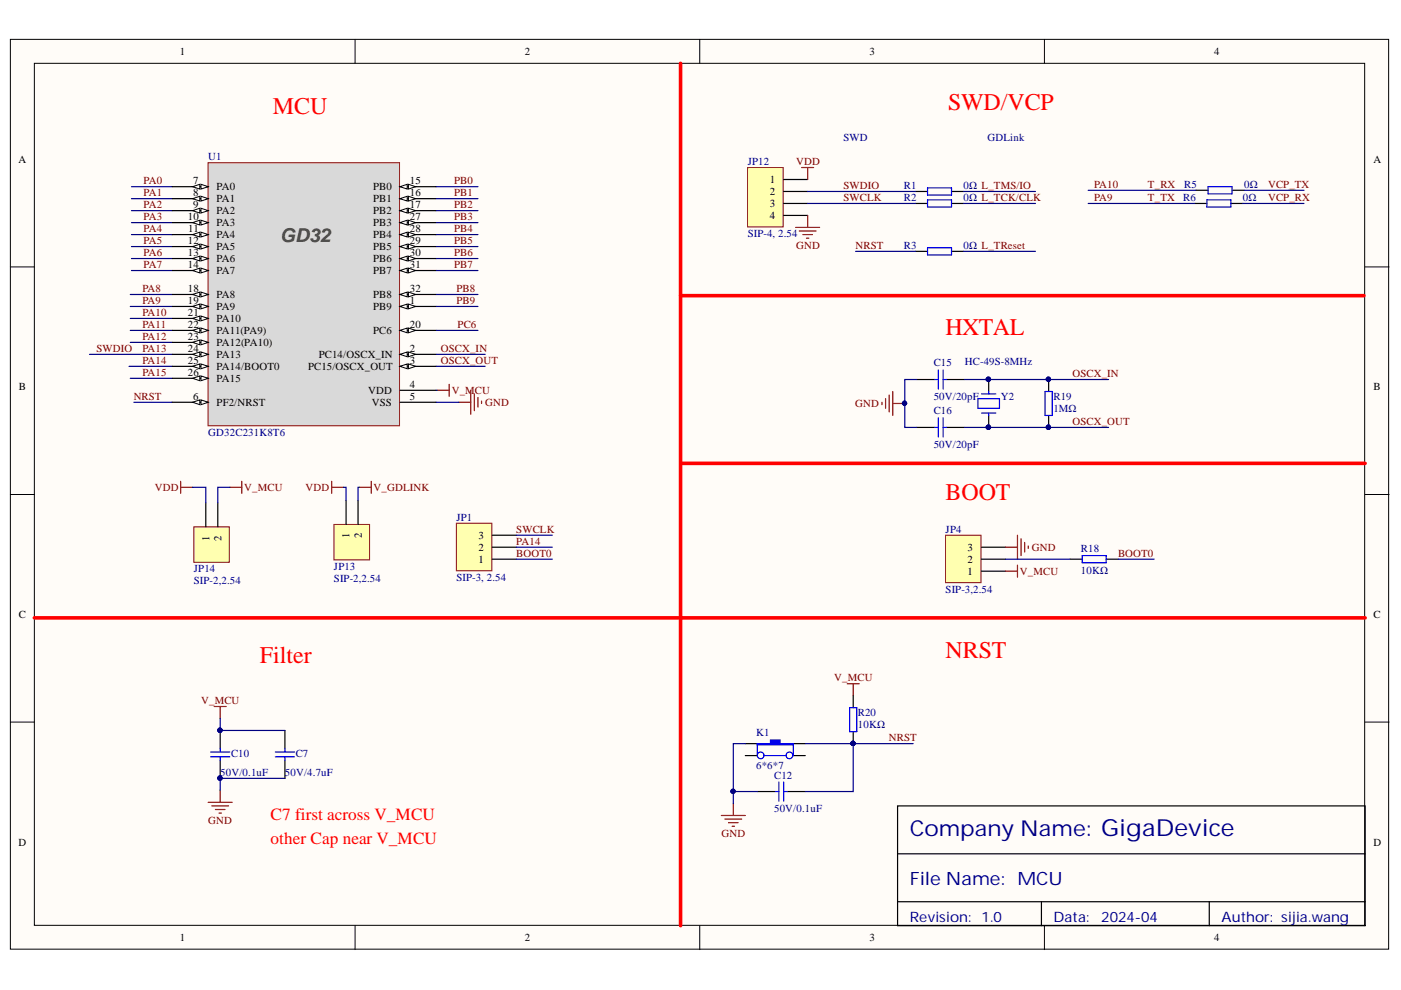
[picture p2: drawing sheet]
<svg xmlns="http://www.w3.org/2000/svg" width="297mm" height="210mm" viewBox="0 0 297 210" stroke-linecap="round" stroke-linejoin="round" font-family="sans-serif">
<defs><g id="words">
<g font-size="5.1" fill="#f00">
<text x="201" y="23.2">SWD/VCP</text>
<text x="57.9" y="24.3">MCU</text>
<text x="200.5" y="71">HXTAL</text>
<text x="200.5" y="106.1">BOOT</text>
<text x="55.1" y="140.6">Filter</text>
<text x="200.5" y="139.6">NRST</text>
</g>
<text font-size="4.6" fill="#000080" x="192.9" y="177.3">Company Name: GigaDevice</text>
<text font-size="4.1" fill="#434343" x="59.4" y="51.4">GD32</text>
<text font-size="3.9" fill="#000080" x="192.9" y="187.7">File Name: MCU</text>
<g font-size="3.6" fill="#f00">
<text x="57.4" y="173.9">C7 first across V_MCU</text>
<text x="57.4" y="178.9">other Cap near V_MCU</text>
</g>
<g font-size="3" fill="#000080">
<text x="192.9" y="195.4">Revision: 1.0</text>
<text x="223.3" y="195.4">Data:</text>
<text x="233.5" y="195.4">2024-04</text>
<text x="259" y="195.4">Author: sijia.wang</text>
</g>
<g font-size="2.3">
<text x="38.2" y="11.7">1</text>
<text x="111.2" y="11.7">2</text>
<text x="184.3" y="11.7">3</text>
<text x="257.4" y="11.7">4</text>
<text x="3.9" y="34.5">A</text>
<text x="291.2" y="34.5">A</text>
<text x="40.9" y="39">7</text>
<text x="40.9" y="41.6">8</text>
<text x="45.9" y="40.3">PA0</text>
<text x="79.1" y="40.3">PB0</text>
<text x="86.9" y="39">15</text>
<text x="86.9" y="41.6">16</text>
<text x="163.2" y="38.8">1</text>
<text x="163.2" y="41.3">2</text>
<text x="39.8" y="46.7">10</text>
<text x="40.9" y="44.2">9</text>
<text x="45.9" y="42.9">PA1</text>
<text x="45.9" y="45.5">PA2</text>
<text x="79.1" y="42.9">PB1</text>
<text x="79.1" y="45.5">PB2</text>
<text x="86.9" y="46.7">27</text>
<text x="86.9" y="44.2">17</text>
<text x="163.2" y="44">3</text>
<text x="163.2" y="46.5">4</text>
<text x="39.8" y="51.8">12</text>
<text x="39.9" y="49.3">11</text>
<text x="45.9" y="48">PA3</text>
<text x="45.9" y="50.5">PA4</text>
<text x="45.9" y="53.1">PA5</text>
<text x="79.1" y="48">PB3</text>
<text x="79.1" y="50.5">PB4</text>
<text x="79.1" y="53.1">PB5</text>
<text x="86.9" y="49.3">28</text>
<text x="86.9" y="51.8">29</text>
<text x="39.8" y="54.3">13</text>
<text x="39.8" y="56.9">14</text>
<text x="45.9" y="55.6">PA6</text>
<text x="45.9" y="58.2">PA7</text>
<text x="79.1" y="58.2">PB7</text>
<text x="79.1" y="55.6">PB6</text>
<text x="86.9" y="56.9">31</text>
<text x="86.9" y="54.3">30</text>
<text x="39.8" y="64.5">19</text>
<text x="39.8" y="62">18</text>
<text x="45.9" y="65.8">PA9</text>
<text x="45.9" y="63.2">PA8</text>
<text x="79.1" y="65.8">PB9</text>
<text x="79.1" y="63.2">PB8</text>
<text x="86.9" y="64.5">1</text>
<text x="86.9" y="62">32</text>
<text x="39.8" y="67">21</text>
<text x="39.8" y="69.6">22</text>
<text x="45.9" y="68.3">PA10</text>
<text x="45.9" y="70.8">PA11(PA9)</text>
<text x="79.1" y="70.8">PC6</text>
<text x="86.9" y="69.6">20</text>
<text x="39.8" y="72.1">23</text>
<text x="39.8" y="74.6">24</text>
<text x="39.8" y="77.2">25</text>
<text x="45.9" y="73.4">PA12(PA10)</text>
<text x="45.9" y="75.9">PA13</text>
<text x="67.6" y="75.9">PC14/OSCX_IN</text>
<text x="86.9" y="74.6">2</text>
<text x="86.9" y="77.2">3</text>
<text x="4" y="82.8">B</text>
<text x="39.8" y="79.7">26</text>
<text x="45.9" y="78.4">PA14/BOOT0</text>
<text x="45.9" y="81">PA15</text>
<text x="65.3" y="78.4">PC15/OSCX_OUT</text>
<text x="78.1" y="83.5">VDD</text>
<text x="86.9" y="82.2">4</text>
<text x="291.2" y="82.8">B</text>
<text x="40.9" y="84.8">6</text>
<text x="45.9" y="86">PF2/NRST</text>
<text x="78.8" y="86">VSS</text>
<text x="86.9" y="84.8">5</text>
<text x="44.4" y="114.6" transform="rotate(-90 44.4 114.6)">1</text>
<text x="47" y="114.6" transform="rotate(-90 47 114.6)">2</text>
<text x="74.1" y="114.1" transform="rotate(-90 74.1 114.1)">1</text>
<text x="76.7" y="114.1" transform="rotate(-90 76.7 114.1)">2</text>
<text x="101.4" y="119.4">1</text>
<text x="101.4" y="116.8">2</text>
<text x="101.4" y="114.3">3</text>
<text x="205.2" y="119.4">2</text>
<text x="205.2" y="116.8">3</text>
<text x="205.2" y="121.9">1</text>
<text x="4" y="131">C</text>
<text x="291.2" y="131">C</text>
<text x="3.9" y="179.3">D</text>
<text x="291.2" y="179.3">D</text>
<text x="38.2" y="199.6">1</text>
<text x="111.2" y="199.6">2</text>
<text x="184.3" y="199.6">3</text>
<text x="257.4" y="199.6">4</text>
</g>
<g font-size="2.3" fill="#000080">
<text x="178.8" y="29.9">SWD</text>
<text x="209.4" y="29.9">GDLink</text>
<text x="44.2" y="34">U1</text>
<text x="158.5" y="35">JP12</text>
<text x="191.6" y="40.1">R1</text>
<text x="204.3" y="40.1">0Ω L_TMS/IO</text>
<text x="251.1" y="39.8">R5</text>
<text x="263.8" y="39.8">0Ω</text>
<text x="191.6" y="42.6">R2</text>
<text x="204.3" y="42.6">0Ω L_TCK/CLK</text>
<text x="250.8" y="42.6">R6</text>
<text x="263.5" y="42.6">0Ω</text>
<text x="158.5" y="50.3">SIP-4, 2.54</text>
<text x="191.6" y="52.8">R3</text>
<text x="204.3" y="52.8">0Ω L_TReset</text>
<text x="198" y="77.7">C15</text>
<text x="204.6" y="77.4">HC-49S-8MHz</text>
<text x="198" y="84.8">50V/20pF</text>
<text x="198" y="87.8">C16</text>
<text x="212.2" y="84.8">Y2</text>
<text x="223.3" y="84.8">R19</text>
<text x="223.3" y="87.3">1MΩ</text>
<text x="44.2" y="92.4">GD32C231K8T6</text>
<text x="198" y="94.9">50V/20pF</text>
<text x="96.8" y="110.5">JP1</text>
<text x="200.5" y="113">JP4</text>
<text x="229.2" y="117.1">R18</text>
<text x="41.1" y="121.4">JP14</text>
<text x="41.1" y="123.9">SIP-2,2.54</text>
<text x="70.8" y="120.9">JP13</text>
<text x="70.8" y="123.4">SIP-2,2.54</text>
<text x="96.8" y="123.2">SIP-3, 2.54</text>
<text x="200.5" y="125.7">SIP-3,2.54</text>
<text x="229.2" y="121.6">10KΩ</text>
<text x="181.9" y="151.8">R20</text>
<text x="181.9" y="154.3">10KΩ</text>
<text x="49" y="160.4">C10</text>
<text x="62.7" y="160.4">C7</text>
<text x="160.3" y="156.1">K1</text>
<text x="46.7" y="164.6">50V/0.1uF</text>
<text x="60.4" y="164.6">50V/4.7uF</text>
<text x="160.3" y="163.1">6*6*7</text>
<text x="164.1" y="165.1">C12</text>
<text x="164.1" y="172.2">50V/0.1uF</text>
</g>
<g font-size="2.3" fill="#800000">
<text x="168.8" y="35">VDD</text>
<text x="30.5" y="39">PA0</text>
<text x="30.5" y="41.6">PA1</text>
<text x="96.3" y="41.6">PB1</text>
<text x="96.3" y="39">PB0</text>
<text x="178.8" y="40.1">SWDIO</text>
<text x="232" y="39.8">PA10</text>
<text x="243.4" y="39.8">T_RX</text>
<text x="268.9" y="39.8">VCP_TX</text>
<text x="30.5" y="46.7">PA3</text>
<text x="30.5" y="44.2">PA2</text>
<text x="96.3" y="46.7">PB3</text>
<text x="96.3" y="44.2">PB2</text>
<text x="178.8" y="42.6">SWCLK</text>
<text x="232" y="42.6">PA9</text>
<text x="243.4" y="42.6">T_TX</text>
<text x="268.9" y="42.6">VCP_RX</text>
<text x="30.5" y="51.8">PA5</text>
<text x="30.5" y="49.3">PA4</text>
<text x="96.3" y="49.3">PB4</text>
<text x="96.3" y="51.8">PB5</text>
<text x="168.8" y="52.8">GND</text>
<text x="181.4" y="52.8">NRST</text>
<text x="30.5" y="56.9">PA7</text>
<text x="30.5" y="54.3">PA6</text>
<text x="96.3" y="54.3">PB6</text>
<text x="96.3" y="56.9">PB7</text>
<text x="30.2" y="64.5">PA9</text>
<text x="30.2" y="62">PA8</text>
<text x="96.8" y="62">PB8</text>
<text x="96.8" y="64.5">PB9</text>
<text x="30.2" y="69.6">PA11</text>
<text x="30.2" y="67">PA10</text>
<text x="97" y="69.6">PC6</text>
<text x="20.5" y="74.6">SWDIO</text>
<text x="30.2" y="74.6">PA13</text>
<text x="30.2" y="72.1">PA12</text>
<text x="30.2" y="77.2">PA14</text>
<text x="93.5" y="74.6">OSCX_IN</text>
<text x="93.5" y="77.2">OSCX_OUT</text>
<text x="30.2" y="79.7">PA15</text>
<text x="95.8" y="83.5">V_MCU</text>
<text x="227.4" y="80">OSCX_IN</text>
<text x="28.3" y="84.8">NRST</text>
<text x="102.9" y="86">GND</text>
<text x="181.3" y="86.3">GND</text>
<text x="227.4" y="90.1">OSCX_OUT</text>
<text x="32.8" y="104.1">VDD</text>
<text x="51.8" y="104.1">V_MCU</text>
<text x="64.8" y="104.1">VDD</text>
<text x="79.2" y="104.1">V_GDLINK</text>
<text x="109.5" y="113">SWCLK</text>
<text x="109.5" y="115.5">PA14</text>
<text x="109.5" y="118.1">BOOT0</text>
<text x="218.8" y="116.8">GND</text>
<text x="237" y="118.1">BOOT0</text>
<text x="216.2" y="121.9">V_MCU</text>
<text x="42.6" y="149.3">V_MCU</text>
<text x="176.9" y="144.5">V_MCU</text>
<text x="188.5" y="157.1">NRST</text>
<text x="44.2" y="174.7">GND</text>
<text x="153" y="177.5">GND</text>
</g>
</g></defs>
<g fill="#fffcf8" stroke="#000" stroke-width=".21">
<path d="M2.2 8.3h292.2v192.9h-292.2z"/>
<path d="M7.3 13.4h282v182.8h-282z"/>
</g>
<path d="M75.3 8.3v5.1M148.4 8.3v5.1M221.4 8.3v5.1M2.2 56.6h5.1M289.4 56.6h5.1M2.2 104.8h5.1M289.4 104.8h5.1M2.2 153.1h5.1M289.4 153.1h5.1M75.3 196.3v5M148.4 196.3v5M221.4 196.3v5" fill="none" stroke="#000" stroke-width=".21"/>
<g fill="none" stroke="#000" stroke-width=".25">
<path d="M194.4 80.5h3.8M194.4 90.6h3.8M200.7 80.5h3.8M200.7 90.6h3.8M209.6 80.5v2.5M209.6 88.1v2.5M222.3 80.5v2.5M222.3 88.1v2.5M158 157.7h2.6M168.2 157.7h2.5M190.3 170.9h99.1v25.4h-99.1zM190.3 181h99.1"/>
<path d="M190.3 191.2h99.1M220.8 191.2v5.1M256.4 191.2v5.1"/>
</g>
<g fill="none" stroke="#00f" stroke-width=".25">
<path d="M198.9 78.4v4.1M200 78.4v4.1M198.2 80.5h.7M198.2 90.6h.7M198.9 88.6v4.1M200 80.5h.7M200 88.6v4.1M200 90.6h.7M207.3 84.5h4.6v2.1h-4.6zM208.1 83.5h3M208.1 87.6h3M209.6 83v.5"/>
<path d="M209.6 87.6v.5M221.6 83h1.5v5.1h-1.5z"/>
</g>
<g fill="#000080" stroke="#000080" stroke-width=".21">
<circle cx="209.6" cy="90.6" r=".47"/>
<circle cx="209.6" cy="80.4" r=".46"/>
<circle cx="222.3" cy="90.6" r=".46"/>
<circle cx="222.3" cy="80.4" r=".46"/>
<circle cx="191.8" cy="85.5" r=".46"/>
</g>
<path d="M187 85.3v.5M187.8 84.5v2.1M188.5 83.8v3.5M189.3 83v5.1M189.3 85.5h2.5" fill="none" stroke="#800000" stroke-width=".25"/>
<path d="M160.6 157.7h2.8v-.8h2v.8h2.8v.2h-7.6z" fill-rule="evenodd" fill="#00f"/>
<g fill="none" stroke="#00f" stroke-width=".25">
<path d="M229.4 117.8h5.1v1.5h-5.1zM160.6 157.7h2.8v-.8h2v.8h2.8v.2h-7.6zM160.6 157.7v2.5M168.2 157.7v2.5M180.1 150h1.6v5.1h-1.6zM162.1 160.2h4.6M164.4 167.8h.7M165.1 165.8v4.1M166.2 167.8h.7M166.2 165.8v4.1"/>
<circle cx="161.3" cy="160.2" r=".71"/>
<circle cx="167.4" cy="160.2" r=".71"/>
</g>
<path d="M226.9 118.6h2.5M234.5 118.6h2.6M180.9 147.5v2.5M180.9 155.1v2.6M158 160.2h2.6M160.6 167.8h3.8M166.9 167.8h3.8M168.2 160.2h2.5" fill="none" stroke="#000" stroke-width=".25"/>
<path d="M179.6 145h2.6M180.9 145v2.5M152.9 172.9h5.1M153.7 173.7h3.6M154.5 174.4h2M155.2 175.2h.5M155.5 170.4v2.5" fill="none" stroke="#800000" stroke-width=".25"/>
<circle cx="180.8" cy="157.6" r=".46" fill="#000080" stroke="#000080" stroke-width=".21"/>
<path d="M200.5 113.5h7.5v10h-7.5z" fill="#ffffb0" stroke="#800000" stroke-width=".21"/>
<path d="M208.1 118.6h5.1M208.1 116h5.1M208.1 121.1h5.1M46.7 154.9v3.8M60.4 154.9v3.8M46.7 161.2v3.8M60.4 161.2v3.8" fill="none" stroke="#000" stroke-width=".25"/>
<g fill="none" stroke="#800000" stroke-width=".25">
<path d="M97.3 85.3h2.5M99.8 82.8v5M100.6 83.5v3.6M101.3 84.3v2M102.1 85v.5M38.3 102.1v2.5M38.3 103.3h2.5M48.7 103.3h2.6M51.3 102.1v2.5M213.2 116h2.5M215.7 113.5v5.1M215.7 119.8v2.6"/>
<path d="M216.5 114.2v3.6M217.2 115v2M218 115.8v.5M213.2 121.1h2.5M45.4 149.8h2.6M46.7 149.8v2.5M44.1 170.1h5.1M44.9 170.9h3.6M45.7 171.6h2M46.4 172.4h.5M46.7 167.6v2.5"/>
</g>
<g fill="#000080" stroke="#000080" stroke-width=".21">
<circle cx="46.6" cy="165" r=".46"/>
<circle cx="46.6" cy="154.8" r=".46"/>
</g>
<path d="M44.6 159.4h4.1M46.7 158.7v.7M58.4 159.4h4M60.4 158.7v.7M44.6 160.5h4.1M46.7 160.5v.7M58.4 160.5h4M60.4 160.5v.7" fill="none" stroke="#00f" stroke-width=".25"/>
<path d="M41.1 111.7h7.5v7.5h-7.5z" fill="#ffffb0" stroke="#800000" stroke-width=".21"/>
<path d="M43.6 106.6v5.1M46.2 106.6v5.1" fill="none" stroke="#000" stroke-width=".25"/>
<path d="M70.8 111.2h7.6v7.5h-7.6z" fill="#ffffb0" stroke="#800000" stroke-width=".21"/>
<path d="M73.4 106.1v5.1M75.9 106.1v5.1" fill="none" stroke="#000" stroke-width=".25"/>
<path d="M92.7 82.8h2.5M95.2 81.5v2.5M70.3 102.1v2.5M70.3 103.3h2.6M76.2 103.3h2.5M78.7 102.1v2.5" fill="none" stroke="#800000" stroke-width=".25"/>
<path d="M158.5 35.5h7.6v12.6h-7.6z" fill="#ffffb0" stroke="#800000" stroke-width=".21"/>
<path d="M166.2 38.1h5M166.2 40.6h5M166.2 43.1h5M166.2 45.7h5M194.1 40.6h2.6M194.1 43.1h2.6M194.1 53.3h2.6M201.7 40.6h2.6M201.7 43.1h2.6M201.7 53.3h2.6" fill="none" stroke="#000" stroke-width=".25"/>
<path d="M170 35.5h2.5M171.2 35.5v2.6M168.7 48.2h5.1M169.5 49h3.5M170.2 49.7h2.1M171 50.5h.5M171.2 45.7v2.5" fill="none" stroke="#800000" stroke-width=".25"/>
<path d="M196.7 39.8h5v1.6h-5zM196.7 42.4h5v1.5h-5zM196.7 52.5h5v1.6h-5z" fill="none" stroke="#00f" stroke-width=".25"/>
<path d="M96.8 110.9h7.5v10.1h-7.5z" fill="#ffffb0" stroke="#800000" stroke-width=".21"/>
<path d="M253.3 43.1h2.6M253.6 40.3h2.5M261 43.1h2.5M261.2 40.3h2.6M104.4 118.6h5.1M104.4 116h5.1M104.4 113.5h5.1" fill="none" stroke="#000" stroke-width=".25"/>
<path d="M144.3 13.4v182.9M144.3 62.7h144.9M144.5 98.2h144.9M7.3 131h282.1" fill="none" stroke="#f00" stroke-width=".76"/>
<path d="M256.1 39.6h5.1v1.5h-5.1zM255.9 42.4h5.1v1.5h-5.1z" fill="none" stroke="#00f" stroke-width=".25"/>
<g fill="none" stroke="#000080" stroke-width=".25">
<path d="M27.9 39.6h8.6M92.4 39.6h8.9M27.9 57.4h8.6M27.9 54.8h8.6M27.9 52.3h8.6M27.9 49.7h8.6M27.9 47.2h8.6M27.9 44.7h8.6M27.9 42.1h8.6M92.4 57.4h8.9M92.4 54.8h8.9M92.4 52.3h8.9"/>
<path d="M92.4 49.7h8.9M92.4 47.2h8.9M92.4 44.7h8.9M92.4 42.1h8.9M171.2 43.1h22.9M171.2 40.6h22.9M181.4 53.3h12.7M204.3 53.3h15.2M204.3 43.1h15.2M204.3 40.6h15.2M230.7 43.1h22.6M230.7 40.3h22.9"/>
<path d="M263.5 43.1h13M263.8 40.3h12.7M19 75.1h17.5M27.4 77.7h9.1M27.6 72.6h8.9M27.6 70.1h8.9M27.6 67.5h8.9M27.6 65h8.9M27.6 62.4h8.9M92.4 77.7h10.5M92.4 75.1h10.5M92.4 70.1h8.9"/>
<path d="M92.4 65h8.9M92.4 62.4h8.9M27.6 80.2h8.9M28.4 85.3h8.1M92.4 85.3h4.9M92.4 82.8h.3M194.4 80.5h-2.6v10.1h2.6M204.5 80.5h30.5M204.5 90.6h30.5M40.8 103.3h2.8v3.3M48.7 103.3h-2.5v3.3M72.9 103.3h.5v2.8"/>
<path d="M76.2 103.3h-.3v2.8M109.5 118.6h7.6M109.5 113.5h7.6M109.5 116h7.6M213.2 118.6h13.7M237.1 118.6h7.6M46.7 152.3v2.6h13.7M158 157.7h-2.5v12.7M170.7 157.7h22.9M180.9 157.7v10.1h-10.2M60.4 165h-13.7v2.6M155.5 167.8h5.1"/>
</g>
<g fill="#000080" stroke="#000080" stroke-width=".21">
<circle cx="191.8" cy="85.5" r=".46"/>
<circle cx="209.6" cy="80.4" r=".46"/>
<circle cx="222.3" cy="80.4" r=".46"/>
<circle cx="209.6" cy="90.6" r=".47"/>
<circle cx="222.3" cy="90.6" r=".46"/>
<circle cx="155.4" cy="167.8" r=".46"/>
<circle cx="180.8" cy="157.6" r=".46"/>
<circle cx="46.6" cy="154.8" r=".46"/>
<circle cx="46.6" cy="165" r=".46"/>
</g>
<path d="M44.1 34.5h40.6v55.8h-40.6z" fill="#d9d9d9" stroke="#800000" stroke-width=".21"/>
<path d="M84.8 57.4h7.6" fill="none" stroke="#000" stroke-width=".25"/>
<path d="M84.8 57.4l1.5-.5v1z" fill="#fffcf8"/>
<path d="M84.8 57.4l1.5-.5v1z" fill="none" stroke="#000" stroke-width=".21"/>
<path d="M86.6 56.9l1.5 .5-1.5 .5z" fill="#fffcf8"/>
<path d="M86.6 56.9l1.5 .5-1.5 .5z" fill="none" stroke="#000" stroke-width=".21"/>
<path d="M84.8 75.1h7.6M84.8 82.8h7.6" fill="none" stroke="#000" stroke-width=".25"/>
<path d="M84.8 75.1l1.5-.5v1z" fill="#fffcf8"/>
<path d="M84.8 75.1l1.5-.5v1z" fill="none" stroke="#000" stroke-width=".21"/>
<path d="M86.6 74.6l1.5 .5-1.5 .5z" fill="#fffcf8"/>
<path d="M86.6 74.6l1.5 .5-1.5 .5z" fill="none" stroke="#000" stroke-width=".21"/>
<path d="M84.8 77.7h7.6" fill="none" stroke="#000" stroke-width=".25"/>
<path d="M84.8 77.7l1.5-.5v1z" fill="#fffcf8"/>
<path d="M84.8 77.7l1.5-.5v1z" fill="none" stroke="#000" stroke-width=".21"/>
<path d="M86.6 77.2l1.5 .5-1.5 .5z" fill="#fffcf8"/>
<path d="M86.6 77.2l1.5 .5-1.5 .5z" fill="none" stroke="#000" stroke-width=".21"/>
<path d="M36.5 85.3h7.6" fill="none" stroke="#000" stroke-width=".25"/>
<path d="M42.6 84.8l1.5 .5-1.5 .5z" fill="#fffcf8"/>
<path d="M42.6 84.8l1.5 .5-1.5 .5z" fill="none" stroke="#000" stroke-width=".21"/>
<path d="M40.8 85.3l1.6-.5v1z" fill="#fffcf8"/>
<path d="M40.8 85.3l1.6-.5v1z" fill="none" stroke="#000" stroke-width=".21"/>
<path d="M36.5 39.6h7.6" fill="none" stroke="#000" stroke-width=".25"/>
<path d="M42.6 39.1l1.5 .5-1.5 .5z" fill="#fffcf8"/>
<path d="M42.6 39.1l1.5 .5-1.5 .5z" fill="none" stroke="#000" stroke-width=".21"/>
<path d="M40.8 39.6l1.6-.5v1z" fill="#fffcf8"/>
<path d="M40.8 39.6l1.6-.5v1z" fill="none" stroke="#000" stroke-width=".21"/>
<path d="M84.8 70.1h7.6" fill="none" stroke="#000" stroke-width=".25"/>
<path d="M84.8 70.1l1.5-.6v1.1z" fill="#fffcf8"/>
<path d="M84.8 70.1l1.5-.6v1.1z" fill="none" stroke="#000" stroke-width=".21"/>
<path d="M86.6 69.5l1.5 .6-1.5 .5z" fill="#fffcf8"/>
<path d="M86.6 69.5l1.5 .6-1.5 .5z" fill="none" stroke="#000" stroke-width=".21"/>
<path d="M36.5 67.5h7.6" fill="none" stroke="#000" stroke-width=".25"/>
<path d="M42.6 67l1.5 .5-1.5 .5z" fill="#fffcf8"/>
<path d="M42.6 67l1.5 .5-1.5 .5z" fill="none" stroke="#000" stroke-width=".21"/>
<path d="M40.8 67.5l1.6-.5v1z" fill="#fffcf8"/>
<path d="M40.8 67.5l1.6-.5v1z" fill="none" stroke="#000" stroke-width=".21"/>
<path d="M36.5 70.1h7.6" fill="none" stroke="#000" stroke-width=".25"/>
<path d="M42.6 69.5l1.5 .6-1.5 .5z" fill="#fffcf8"/>
<path d="M42.6 69.5l1.5 .6-1.5 .5z" fill="none" stroke="#000" stroke-width=".21"/>
<path d="M40.8 70.1l1.6-.6v1.1z" fill="#fffcf8"/>
<path d="M40.8 70.1l1.6-.6v1.1z" fill="none" stroke="#000" stroke-width=".21"/>
<path d="M36.5 72.6h7.6" fill="none" stroke="#000" stroke-width=".25"/>
<path d="M42.6 72.1l1.5 .5-1.5 .5z" fill="#fffcf8"/>
<path d="M42.6 72.1l1.5 .5-1.5 .5z" fill="none" stroke="#000" stroke-width=".21"/>
<path d="M40.8 72.6l1.6-.5v1z" fill="#fffcf8"/>
<path d="M40.8 72.6l1.6-.5v1z" fill="none" stroke="#000" stroke-width=".21"/>
<path d="M36.5 75.1h7.6" fill="none" stroke="#000" stroke-width=".25"/>
<path d="M42.6 74.6l1.5 .5-1.5 .5z" fill="#fffcf8"/>
<path d="M42.6 74.6l1.5 .5-1.5 .5z" fill="none" stroke="#000" stroke-width=".21"/>
<path d="M40.8 75.1l1.6-.5v1z" fill="#fffcf8"/>
<path d="M40.8 75.1l1.6-.5v1z" fill="none" stroke="#000" stroke-width=".21"/>
<path d="M36.5 77.7h7.6" fill="none" stroke="#000" stroke-width=".25"/>
<path d="M42.6 77.2l1.5 .5-1.5 .5z" fill="#fffcf8"/>
<path d="M42.6 77.2l1.5 .5-1.5 .5z" fill="none" stroke="#000" stroke-width=".21"/>
<path d="M40.8 77.7l1.6-.5v1z" fill="#fffcf8"/>
<path d="M40.8 77.7l1.6-.5v1z" fill="none" stroke="#000" stroke-width=".21"/>
<path d="M36.5 42.1h7.6" fill="none" stroke="#000" stroke-width=".25"/>
<path d="M42.6 41.6l1.5 .5-1.5 .5z" fill="#fffcf8"/>
<path d="M42.6 41.6l1.5 .5-1.5 .5z" fill="none" stroke="#000" stroke-width=".21"/>
<path d="M40.8 42.1l1.6-.5v1z" fill="#fffcf8"/>
<path d="M40.8 42.1l1.6-.5v1z" fill="none" stroke="#000" stroke-width=".21"/>
<path d="M36.5 44.7h7.6" fill="none" stroke="#000" stroke-width=".25"/>
<path d="M42.6 44.2l1.5 .5-1.5 .5z" fill="#fffcf8"/>
<path d="M42.6 44.2l1.5 .5-1.5 .5z" fill="none" stroke="#000" stroke-width=".21"/>
<path d="M40.8 44.7l1.6-.5v1z" fill="#fffcf8"/>
<path d="M40.8 44.7l1.6-.5v1z" fill="none" stroke="#000" stroke-width=".21"/>
<path d="M36.5 47.2h7.6" fill="none" stroke="#000" stroke-width=".25"/>
<path d="M42.6 46.7l1.5 .5-1.5 .5z" fill="#fffcf8"/>
<path d="M42.6 46.7l1.5 .5-1.5 .5z" fill="none" stroke="#000" stroke-width=".21"/>
<path d="M40.8 47.2l1.6-.5v1z" fill="#fffcf8"/>
<path d="M40.8 47.2l1.6-.5v1z" fill="none" stroke="#000" stroke-width=".21"/>
<path d="M36.5 49.7h7.6" fill="none" stroke="#000" stroke-width=".25"/>
<path d="M42.6 49.2l1.5 .5-1.5 .5z" fill="#fffcf8"/>
<path d="M42.6 49.2l1.5 .5-1.5 .5z" fill="none" stroke="#000" stroke-width=".21"/>
<path d="M40.8 49.7l1.6-.5v1z" fill="#fffcf8"/>
<path d="M40.8 49.7l1.6-.5v1z" fill="none" stroke="#000" stroke-width=".21"/>
<path d="M36.5 52.3h7.6" fill="none" stroke="#000" stroke-width=".25"/>
<path d="M42.6 51.8l1.5 .5-1.5 .5z" fill="#fffcf8"/>
<path d="M42.6 51.8l1.5 .5-1.5 .5z" fill="none" stroke="#000" stroke-width=".21"/>
<path d="M40.8 52.3l1.6-.5v1z" fill="#fffcf8"/>
<path d="M40.8 52.3l1.6-.5v1z" fill="none" stroke="#000" stroke-width=".21"/>
<path d="M36.5 54.8h7.6" fill="none" stroke="#000" stroke-width=".25"/>
<path d="M42.6 54.3l1.5 .5-1.5 .5z" fill="#fffcf8"/>
<path d="M42.6 54.3l1.5 .5-1.5 .5z" fill="none" stroke="#000" stroke-width=".21"/>
<path d="M40.8 54.8l1.6-.5v1z" fill="#fffcf8"/>
<path d="M40.8 54.8l1.6-.5v1z" fill="none" stroke="#000" stroke-width=".21"/>
<path d="M36.5 65h7.6" fill="none" stroke="#000" stroke-width=".25"/>
<path d="M42.6 64.5l1.5 .5-1.5 .5z" fill="#fffcf8"/>
<path d="M42.6 64.5l1.5 .5-1.5 .5z" fill="none" stroke="#000" stroke-width=".21"/>
<path d="M40.8 65l1.6-.5v1z" fill="#fffcf8"/>
<path d="M40.8 65l1.6-.5v1z" fill="none" stroke="#000" stroke-width=".21"/>
<path d="M36.5 57.4h7.6" fill="none" stroke="#000" stroke-width=".25"/>
<path d="M42.6 56.9l1.5 .5-1.5 .5z" fill="#fffcf8"/>
<path d="M42.6 56.9l1.5 .5-1.5 .5z" fill="none" stroke="#000" stroke-width=".21"/>
<path d="M40.8 57.4l1.6-.5v1z" fill="#fffcf8"/>
<path d="M40.8 57.4l1.6-.5v1z" fill="none" stroke="#000" stroke-width=".21"/>
<path d="M84.8 39.6h7.6" fill="none" stroke="#000" stroke-width=".25"/>
<path d="M84.8 39.6l1.5-.5v1z" fill="#fffcf8"/>
<path d="M84.8 39.6l1.5-.5v1z" fill="none" stroke="#000" stroke-width=".21"/>
<path d="M86.6 39.1l1.5 .5-1.5 .5z" fill="#fffcf8"/>
<path d="M86.6 39.1l1.5 .5-1.5 .5z" fill="none" stroke="#000" stroke-width=".21"/>
<path d="M36.5 80.2h7.6" fill="none" stroke="#000" stroke-width=".25"/>
<path d="M42.6 79.7l1.5 .5-1.5 .5z" fill="#fffcf8"/>
<path d="M42.6 79.7l1.5 .5-1.5 .5z" fill="none" stroke="#000" stroke-width=".21"/>
<path d="M40.8 80.2l1.6-.5v1z" fill="#fffcf8"/>
<path d="M40.8 80.2l1.6-.5v1z" fill="none" stroke="#000" stroke-width=".21"/>
<path d="M84.8 47.2h7.6" fill="none" stroke="#000" stroke-width=".25"/>
<path d="M84.8 47.2l1.5-.5v1z" fill="#fffcf8"/>
<path d="M84.8 47.2l1.5-.5v1z" fill="none" stroke="#000" stroke-width=".21"/>
<path d="M86.6 46.7l1.5 .5-1.5 .5z" fill="#fffcf8"/>
<path d="M86.6 46.7l1.5 .5-1.5 .5z" fill="none" stroke="#000" stroke-width=".21"/>
<path d="M84.8 49.7h7.6" fill="none" stroke="#000" stroke-width=".25"/>
<path d="M84.8 49.7l1.5-.5v1z" fill="#fffcf8"/>
<path d="M84.8 49.7l1.5-.5v1z" fill="none" stroke="#000" stroke-width=".21"/>
<path d="M86.6 49.2l1.5 .5-1.5 .5z" fill="#fffcf8"/>
<path d="M86.6 49.2l1.5 .5-1.5 .5z" fill="none" stroke="#000" stroke-width=".21"/>
<path d="M84.8 52.3h7.6" fill="none" stroke="#000" stroke-width=".25"/>
<path d="M84.8 52.3l1.5-.5v1z" fill="#fffcf8"/>
<path d="M84.8 52.3l1.5-.5v1z" fill="none" stroke="#000" stroke-width=".21"/>
<path d="M86.6 51.8l1.5 .5-1.5 .5z" fill="#fffcf8"/>
<path d="M86.6 51.8l1.5 .5-1.5 .5z" fill="none" stroke="#000" stroke-width=".21"/>
<path d="M84.8 54.8h7.6" fill="none" stroke="#000" stroke-width=".25"/>
<path d="M84.8 54.8l1.5-.5v1z" fill="#fffcf8"/>
<path d="M84.8 54.8l1.5-.5v1z" fill="none" stroke="#000" stroke-width=".21"/>
<path d="M86.6 54.3l1.5 .5-1.5 .5z" fill="#fffcf8"/>
<path d="M86.6 54.3l1.5 .5-1.5 .5z" fill="none" stroke="#000" stroke-width=".21"/>
<path d="M84.8 65h7.6" fill="none" stroke="#000" stroke-width=".25"/>
<path d="M84.8 65l1.5-.5v1z" fill="#fffcf8"/>
<path d="M84.8 65l1.5-.5v1z" fill="none" stroke="#000" stroke-width=".21"/>
<path d="M86.6 64.5l1.5 .5-1.5 .5z" fill="#fffcf8"/>
<path d="M86.6 64.5l1.5 .5-1.5 .5z" fill="none" stroke="#000" stroke-width=".21"/>
<path d="M84.8 42.1h7.6M84.8 85.3h7.6" fill="none" stroke="#000" stroke-width=".25"/>
<path d="M84.8 42.1l1.5-.5v1z" fill="#fffcf8"/>
<path d="M84.8 42.1l1.5-.5v1z" fill="none" stroke="#000" stroke-width=".21"/>
<path d="M86.6 41.6l1.5 .5-1.5 .5z" fill="#fffcf8"/>
<path d="M86.6 41.6l1.5 .5-1.5 .5z" fill="none" stroke="#000" stroke-width=".21"/>
<path d="M84.8 44.7h7.6" fill="none" stroke="#000" stroke-width=".25"/>
<path d="M84.8 44.7l1.5-.5v1z" fill="#fffcf8"/>
<path d="M84.8 44.7l1.5-.5v1z" fill="none" stroke="#000" stroke-width=".21"/>
<path d="M86.6 44.2l1.5 .5-1.5 .5z" fill="#fffcf8"/>
<path d="M86.6 44.2l1.5 .5-1.5 .5z" fill="none" stroke="#000" stroke-width=".21"/>
<path d="M36.5 62.4h7.6" fill="none" stroke="#000" stroke-width=".25"/>
<path d="M42.6 61.9l1.5 .5-1.5 .5z" fill="#fffcf8"/>
<path d="M42.6 61.9l1.5 .5-1.5 .5z" fill="none" stroke="#000" stroke-width=".21"/>
<path d="M40.8 62.4l1.6-.5v1z" fill="#fffcf8"/>
<path d="M40.8 62.4l1.6-.5v1z" fill="none" stroke="#000" stroke-width=".21"/>
<path d="M84.8 62.4h7.6" fill="none" stroke="#000" stroke-width=".25"/>
<path d="M84.8 62.4l1.5-.5v1z" fill="#fffcf8"/>
<path d="M84.8 62.4l1.5-.5v1z" fill="none" stroke="#000" stroke-width=".21"/>
<path d="M86.6 61.9l1.5 .5-1.5 .5z" fill="#fffcf8"/>
<path d="M86.6 61.9l1.5 .5-1.5 .5z" fill="none" stroke="#000" stroke-width=".21"/>
<use href="#words"/>
</svg>
